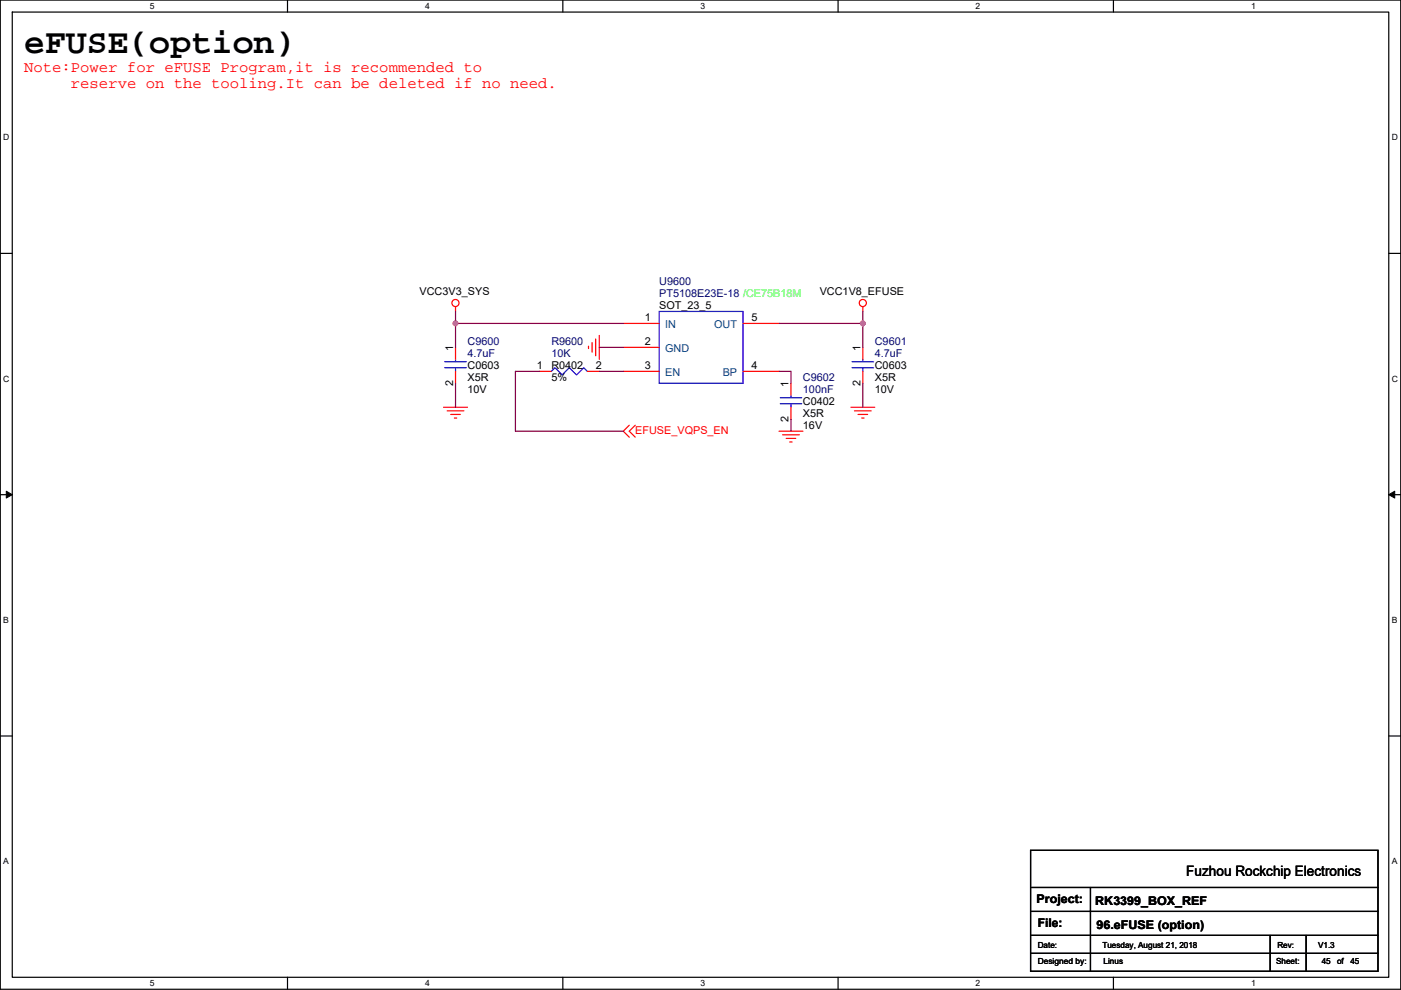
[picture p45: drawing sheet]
<svg xmlns="http://www.w3.org/2000/svg" width="297mm" height="210mm" viewBox="0 0 297 210" stroke-linecap="round" stroke-linejoin="round" font-family="sans-serif">
<defs><g id="words">
<text font-size="7.4" x="5.1" y="11.2">eFUSE(option)</text>
<g font-size="3.3" fill="#f00">
<text x="5.1" y="15.4">Note:Power for eFUSE Program,it is recommended to</text>
<text x="15" y="18.7">reserve on the tooling.It can be deleted if no need.</text>
</g>
<text font-size="3" x="251.5" y="185.9">Fuzhou Rockchip Electronics</text>
<g font-size="2.5">
<text x="219.8" y="191.6">Project:</text>
<text x="232.2" y="191.9">RK3399_BOX_REF</text>
<text x="220" y="196.7">File:</text>
<text x="232.5" y="197">96.eFUSE (option)</text>
</g>
<g font-size="2.3">
<text x="89" y="62.5">VCC3V3_SYS</text>
<text x="139.8" y="65.6">SOT_23_5</text>
<text x="173.8" y="62.5">VCC1V8_EFUSE</text>
<text x="136.7" y="68.1">1</text>
<text x="159.3" y="68.1">5</text>
<text x="96.1" y="74.4" transform="rotate(-90 96.1 74.4)">1</text>
<text x="136.7" y="73.2">2</text>
<text x="182.4" y="74.4" transform="rotate(-90 182.4 74.4)">1</text>
<text x="96.1" y="81.8" transform="rotate(-90 96.1 81.8)">2</text>
<text x="99.1" y="78.3">C0603</text>
<text x="99.1" y="80.8">X5R</text>
<text x="99.1" y="83.4">10V</text>
<text x="113.9" y="78.2">1</text>
<text x="116.9" y="78.3">R0402</text>
<text x="116.9" y="80.8">5%</text>
<text x="126.3" y="78.2">2</text>
<text x="136.7" y="78.2">3</text>
<text x="159.3" y="78.2">4</text>
<text x="167.2" y="82.1" transform="rotate(-90 167.2 82.1)">1</text>
<text x="182.4" y="81.8" transform="rotate(-90 182.4 81.8)">2</text>
<text x="185.5" y="78.3">C0603</text>
<text x="185.5" y="80.8">X5R</text>
<text x="185.5" y="83.4">10V</text>
<text x="167.2" y="89.5" transform="rotate(-90 167.2 89.5)">2</text>
<text x="170.2" y="85.9">C0402</text>
<text x="170.2" y="88.4">X5R</text>
<text x="170.2" y="91">16V</text>
</g>
<g font-size="2.3" fill="#000080">
<text x="139.8" y="60.5">U9600</text>
<text x="139.8" y="63">PT5108E23E-18 /CE75B18M</text>
<text x="99.1" y="73.2">C9600</text>
<text x="99.1" y="75.7">4.7uF</text>
<text x="116.9" y="73.2">R9600</text>
<text x="116.9" y="75.7">10K</text>
<text x="185.5" y="73.2">C9601</text>
<text x="185.5" y="75.7">4.7uF</text>
<text x="170.2" y="80.8">C9602</text>
<text x="170.2" y="83.4">100nF</text>
</g>
<g font-size="2.3" fill="#004080">
<text x="141" y="69.6">IN</text>
<text x="151.4" y="69.6">OUT</text>
<text x="141" y="74.7">GND</text>
<text x="141" y="79.8">EN</text>
<text x="153.2" y="79.8">BP</text>
</g>
<text font-size="2.3" fill="#f00" x="134.7" y="92">EFUSE_VQPS_EN</text>
<g font-size="1.8">
<text x="31.8" y="1.9">5</text>
<text x="90.1" y="1.9">4</text>
<text x="148.5" y="1.9">3</text>
<text x="206.9" y="1.9">2</text>
<text x="265.2" y="1.9">1</text>
<text x=".7" y="29.8">D</text>
<text x="295.1" y="29.8">D</text>
<text x=".7" y="81">C</text>
<text x="295.1" y="81">C</text>
<text x=".7" y="132.1">B</text>
<text x="295.1" y="132.1">B</text>
<text x=".7" y="183.3">A</text>
<text x="295.1" y="183.3">A</text>
<text x="220" y="201">Date:</text>
<text x="233.7" y="201">Tuesday, August 21, 2018</text>
<text x="270.8" y="201">Rev:</text>
<text x="279.5" y="201">V1.3</text>
<text x="31.8" y="209.2">5</text>
<text x="90.1" y="209.2">4</text>
<text x="148.5" y="209.2">3</text>
<text x="206.9" y="209.2">2</text>
<text x="220" y="204.6">Designed by:</text>
<text x="234" y="204.6">Linus</text>
<text x="265.2" y="209.2">1</text>
<text x="270.6" y="204.6">Sheet:</text>
<text x="280.2" y="204.6">45</text>
<text x="283.5" y="204.6">of</text>
<text x="286.3" y="204.6">45</text>
</g>
</g></defs>
<path d="M.1 0h296.9v209.8h-296.9zM2.6 2.6h291.8v204.7h-291.8z" fill="none" stroke="#000" stroke-width=".25"/>
<g fill="#fff">
<path d="M31.8 .3h1v2h-1z"/>
<path d="M31.8 207.5h1v2.1h-1z"/>
</g>
<path d="M61 0v2.6M61 207.3v2.5" fill="none" stroke="#000" stroke-width=".25"/>
<g fill="#fff">
<path d="M90.1 .3h1v2h-1z"/>
<path d="M90.1 207.5h1v2.1h-1z"/>
</g>
<path d="M119.3 0v2.6M119.3 207.3v2.5" fill="none" stroke="#000" stroke-width=".25"/>
<g fill="#fff">
<path d="M148.5 .3h1v2h-1z"/>
<path d="M148.5 207.5h1v2.1h-1z"/>
</g>
<path d="M177.7 0v2.6M177.7 207.3v2.5" fill="none" stroke="#000" stroke-width=".25"/>
<g fill="#fff">
<path d="M206.9 .3h1v2h-1z"/>
<path d="M206.9 207.5h1v2.1h-1z"/>
</g>
<path d="M236.1 0v2.6M236.1 207.3v2.5" fill="none" stroke="#000" stroke-width=".25"/>
<g fill="#fff">
<path d="M265.2 .3h1v2h-1z"/>
<path d="M265.2 207.5h1v2.1h-1z"/>
<path d="M.7 28.2h1.3v2h-1.3z"/>
<path d="M295.1 28.2h1.3v2h-1.3z"/>
<path d="M.7 79.3h1.3v2.1h-1.3z"/>
<path d="M295.1 79.3h1.3v2.1h-1.3z"/>
</g>
<path d="M.1 53.7h2.5M294.4 53.7h2.6" fill="none" stroke="#000" stroke-width=".25"/>
<g fill="#fff">
<path d="M.7 130.5h1.2v2h-1.2z"/>
<path d="M295.1 130.5h1.2v2h-1.2z"/>
</g>
<path d="M.1 104.9h2.5M294.4 104.9h2.6" fill="none" stroke="#000" stroke-width=".25"/>
<path d="M1.3 104.2l1.3 .7-1.3 .7zM294.4 104.9l1.3-.7v1.4z" fill="#000" stroke="#000" stroke-width=".21"/>
<g fill="#fff">
<path d="M.7 181.7h1.2v2h-1.2z"/>
<path d="M295.1 181.7h1.2v2h-1.2z"/>
</g>
<path d="M.1 156.1h2.5M294.4 156.1h2.6M218.5 188.2h73.7M218.5 193.3h73.7M218.5 198.4h73.7M218.5 180.4h73.7v25.6h-73.7zM231.2 188.2v17.8M269.3 198.4v7.6M276.9 198.4v7.6M218.5 202.2h73.7" fill="none" stroke="#000" stroke-width=".25"/>
<g fill="none" stroke="#f00" stroke-width=".25">
<path d="M96.6 65v1.1M96.6 73.7v2.5M96.6 78.8v2.5M114.4 78.8h2.5M124.5 78.8h2.6M124.8 73.4v.5M125.5 72.7v2M126.3 71.9v3.6M127.1 71.1v5.1M132.1 68.6h7.7M132.1 73.7h7.7M132.1 78.8h7.7"/>
<path d="M157.5 78.8h7.7M157.5 68.6h7.7M182.9 73.7v2.5M182.9 78.8v2.5M182.9 65v1.1M94 86.4h5.1M94.8 87.1h3.6M95.6 87.9h2M96.3 88.7h.5M133.4 90.2l-1.3 1.3 1.3 1.2M134.7 90.2l-1.3 1.3 1.3 1.2M165.2 91.5h5"/>
<path d="M165.9 92.2h3.6M166.7 93h2M167.4 93.7h.6M167.7 81.3v2.5M167.7 86.4v2.5M180.4 86.4h5.1M181.2 87.1h3.5M181.9 87.9h2.1M182.7 88.7h.5"/>
<circle cx="96.6" cy="64.3" r=".76"/>
<circle cx="182.9" cy="64.3" r=".76"/>
</g>
<g fill="none" stroke="#00f" stroke-width=".25">
<path d="M94.3 78h4.6M94.3 76.7h4.6M96.6 76.2v.5M96.6 78v.8M116.9 78.8l.8-.8 1.5 1.5 1.5-1.5 1.5 1.5 1.6-1.5 .7 .8M139.8 66.1h17.7v15.2h-17.7zM180.7 78h4.5M180.7 76.7h4.5M182.9 76.2v.5M182.9 78v.8M165.4 85.6h4.6M165.4 84.3h4.6"/>
<path d="M167.7 83.8v.5M167.7 85.6v.8"/>
</g>
<g fill="none" stroke="#800040" stroke-width=".25">
<path d="M96.6 66.1v2.5M96.6 68.6v5.1M96.6 68.6h35.5M114.4 78.8h-5.1v12.7h22.8M127.1 78.8h5M127.1 73.7h5M165.2 68.6h17.7M165.2 78.8h2.5v2.5M182.9 66.1v2.5M182.9 68.6v5.1M96.6 81.3v5.1M167.7 88.9v2.6"/>
<path d="M182.9 81.3v5.1"/>
</g>
<g fill="#f0f" stroke="#f0f" stroke-width=".25">
<circle cx="96.6" cy="68.6" r=".5"/>
<circle cx="182.9" cy="68.6" r=".5"/>
</g>
<use href="#words"/>
</svg>
